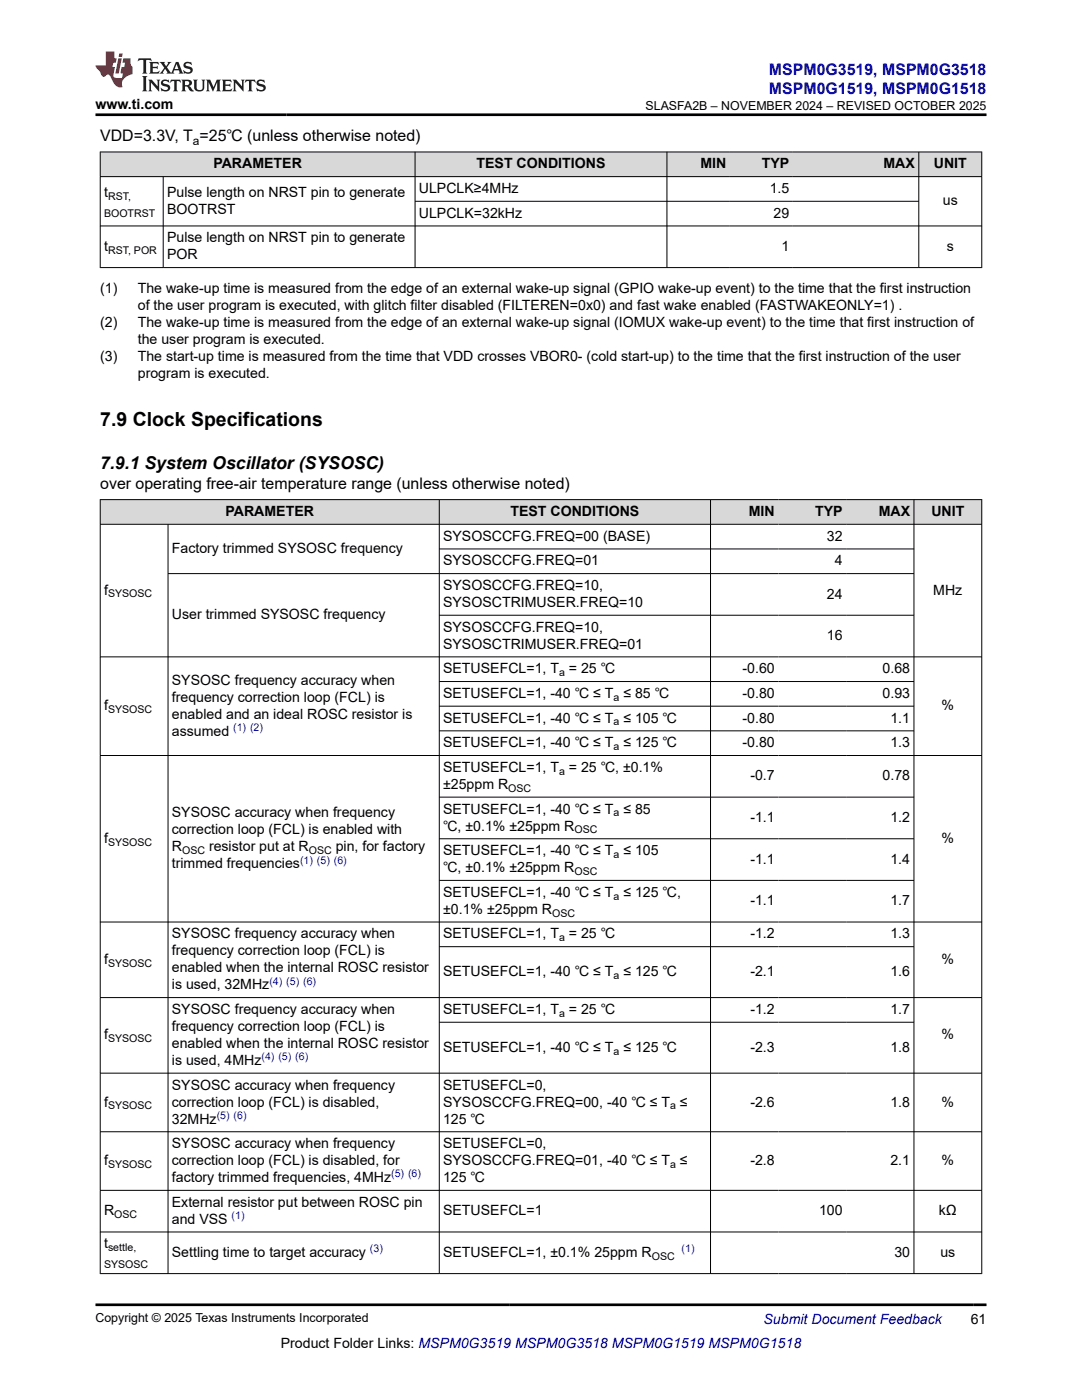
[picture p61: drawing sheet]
<svg xmlns="http://www.w3.org/2000/svg" width="216mm" height="279mm" viewBox="0 0 216 279" stroke-linecap="round" stroke-linejoin="round" font-family="sans-serif">
<defs><g id="words">
<text font-size="3.9" x="20" y="85.1">7.9 Clock Specifications</text>
<text font-size="3.5" x="20" y="93.7">7.9.1 System Oscillator (SYSOSC)</text>
<g font-size="3.2" fill="#00f">
<text x="153.4" y="14.9">MSPM0G3519, MSPM0G3518</text>
<text x="153.4" y="18.7">MSPM0G1519, MSPM0G1518</text>
</g>
<g font-size="3.2">
<text x="20" y="28.2">VDD=3.3V, T =25℃ (unless otherwise noted)</text>
<text x="20" y="97.6">over operating free-air temperature range (unless otherwise noted)</text>
</g>
<g font-size="2.8">
<text x="19" y="21.8">www.ti.com</text>
<text x="42.6" y="33.6">PARAMETER</text>
<text x="95.1" y="33.6">TEST CONDITIONS</text>
<text x="139.8" y="33.6">MIN</text>
<text x="152" y="33.6">TYP</text>
<text x="176.3" y="33.6">MAX</text>
<text x="186.3" y="33.6">UNIT</text>
<text x="20.8" y="39.3">t</text>
<text x="33.3" y="39.3">Pulse length on NRST pin to generate</text>
<text x="83.6" y="38.5">ULPCLK≥4MHz</text>
<text x="153.6" y="38.5">1.5</text>
<text x="188.1" y="41">us</text>
<text x="33.3" y="42.7">BOOTRST</text>
<text x="83.6" y="43.4">ULPCLK=32kHz</text>
<text x="154.4" y="43.4">29</text>
<text x="20.8" y="50.1">t</text>
<text x="33.3" y="48.4">Pulse length on NRST pin to generate</text>
<text x="33.3" y="51.8">POR</text>
<text x="155.9" y="50.1">1</text>
<text x="188.9" y="50.1">s</text>
<text x="20" y="58.6">(1)</text>
<text x="27.5" y="58.6">The wake-up time is measured from the edge of an external wake-up signal (GPIO wake-up event) to the time that the first instruction</text>
<text x="20" y="65.3">(2)</text>
<text x="27.5" y="61.9">of the user program is executed, with glitch filter disabled (FILTEREN=0x0) and fast wake enabled (FASTWAKEONLY=1) .</text>
<text x="27.5" y="65.3">The wake-up time is measured from the edge of an external wake-up signal (IOMUX wake-up event) to the time that first instruction of</text>
<text x="27.5" y="68.7">the user program is executed.</text>
<text x="20" y="72.1">(3)</text>
<text x="27.5" y="72.1">The start-up time is measured from the time that VDD crosses VBOR0- (cold start-up) to the time that the first instruction of the user</text>
<text x="27.5" y="75.5">program is executed.</text>
<text x="45" y="103">PARAMETER</text>
<text x="88.4" y="107.9">SYSOSCCFG.FREQ=00 (BASE)</text>
<text x="101.9" y="103">TEST CONDITIONS</text>
<text x="149.4" y="103">MIN</text>
<text x="162.6" y="103">TYP</text>
<text x="165" y="107.9">32</text>
<text x="175.3" y="103">MAX</text>
<text x="185.8" y="103">UNIT</text>
<text x="34.3" y="110.4">Factory trimmed SYSOSC frequency</text>
<text x="88.4" y="112.8">SYSOSCCFG.FREQ=01</text>
<text x="166.6" y="112.8">4</text>
<text x="20.8" y="118.7">f</text>
<text x="88.4" y="117.8">SYSOSCCFG.FREQ=10,</text>
<text x="165" y="119.4">24</text>
<text x="186.2" y="118.7">MHz</text>
<text x="34.3" y="123.6">User trimmed SYSOSC frequency</text>
<text x="88.4" y="121.1">SYSOSCTRIMUSER.FREQ=10</text>
<text x="88.4" y="126.1">SYSOSCCFG.FREQ=10,</text>
<text x="88.4" y="129.4">SYSOSCTRIMUSER.FREQ=01</text>
<text x="165" y="127.8">16</text>
<text x="34.3" y="136.7">SYSOSC frequency accuracy when</text>
<text x="88.4" y="134.4">SETUSEFCL=1, T = 25 ℃</text>
<text x="148.2" y="134.4">-0.60</text>
<text x="176.1" y="134.4">0.68</text>
<text x="20.8" y="141.7">f</text>
<text x="34.3" y="140.1">frequency correction loop (FCL) is</text>
<text x="34.3" y="143.4">enabled and an ideal ROSC resistor is</text>
<text x="88.4" y="139.3">SETUSEFCL=1, -40 ℃ ≤ T ≤ 85 ℃</text>
<text x="148.2" y="139.3">-0.80</text>
<text x="176.1" y="139.3">0.93</text>
<text x="187.9" y="141.7">%</text>
<text x="34.3" y="146.8">assumed</text>
<text x="88.4" y="144.2">SETUSEFCL=1, -40 ℃ ≤ T ≤ 105 ℃</text>
<text x="88.4" y="149.1">SETUSEFCL=1, -40 ℃ ≤ T ≤ 125 ℃</text>
<text x="148.2" y="144.2">-0.80</text>
<text x="148.2" y="149.1">-0.80</text>
<text x="177.7" y="144.2">1.1</text>
<text x="177.7" y="149.1">1.3</text>
<text x="88.4" y="154.1">SETUSEFCL=1, T = 25 ℃, ±0.1%</text>
<text x="149.7" y="155.7">-0.7</text>
<text x="176.1" y="155.7">0.78</text>
<text x="88.4" y="157.4">±25ppm R</text>
<text x="34.3" y="163.1">SYSOSC accuracy when frequency</text>
<text x="34.3" y="166.5">correction loop (FCL) is enabled with</text>
<text x="88.4" y="162.4">SETUSEFCL=1, -40 ℃ ≤ T ≤ 85</text>
<text x="88.4" y="165.7">℃, ±0.1% ±25ppm R</text>
<text x="149.7" y="164.1">-1.1</text>
<text x="177.7" y="164.1">1.2</text>
<text x="20.8" y="168.2">f</text>
<text x="34.3" y="173.3">trimmed frequencies</text>
<text x="34.3" y="169.9">R</text>
<text x="41.7" y="169.9">resistor put at R</text>
<text x="67" y="169.9">pin, for factory</text>
<text x="88.4" y="170.7">SETUSEFCL=1, -40 ℃ ≤ T ≤ 105</text>
<text x="149.7" y="172.4">-1.1</text>
<text x="177.7" y="172.4">1.4</text>
<text x="187.9" y="168.2">%</text>
<text x="88.4" y="179">SETUSEFCL=1, -40 ℃ ≤ T ≤ 125 ℃,</text>
<text x="88.4" y="174.1">℃, ±0.1% ±25ppm R</text>
<text x="88.4" y="182.4">±0.1% ±25ppm R</text>
<text x="149.7" y="180.7">-1.1</text>
<text x="177.7" y="180.7">1.7</text>
<text x="34.3" y="187.3">SYSOSC frequency accuracy when</text>
<text x="34.3" y="190.7">frequency correction loop (FCL) is</text>
<text x="88.4" y="187.3">SETUSEFCL=1, T = 25 ℃</text>
<text x="149.7" y="187.3">-1.2</text>
<text x="177.7" y="187.3">1.3</text>
<text x="20.8" y="192.4">f</text>
<text x="34.3" y="194.1">enabled when the internal ROSC resistor</text>
<text x="34.3" y="197.4">is used, 32MHz</text>
<text x="88.4" y="194.8">SETUSEFCL=1, -40 ℃ ≤ T ≤ 125 ℃</text>
<text x="149.7" y="194.8">-2.1</text>
<text x="177.7" y="194.8">1.6</text>
<text x="187.9" y="192.4">%</text>
<text x="34.3" y="202.4">SYSOSC frequency accuracy when</text>
<text x="88.4" y="202.4">SETUSEFCL=1, T = 25 ℃</text>
<text x="149.7" y="202.4">-1.2</text>
<text x="177.7" y="202.4">1.7</text>
<text x="20.8" y="207.4">f</text>
<text x="34.3" y="205.8">frequency correction loop (FCL) is</text>
<text x="34.3" y="209.1">enabled when the internal ROSC resistor</text>
<text x="88.4" y="209.9">SETUSEFCL=1, -40 ℃ ≤ T ≤ 125 ℃</text>
<text x="149.7" y="209.9">-2.3</text>
<text x="177.7" y="209.9">1.8</text>
<text x="187.9" y="207.4">%</text>
<text x="34.3" y="212.5">is used, 4MHz</text>
<text x="20.8" y="220.8">f</text>
<text x="34.3" y="217.4">SYSOSC accuracy when frequency</text>
<text x="34.3" y="220.8">correction loop (FCL) is disabled,</text>
<text x="88.4" y="217.4">SETUSEFCL=0,</text>
<text x="88.4" y="220.8">SYSOSCCFG.FREQ=00, -40 ℃ ≤ T ≤</text>
<text x="149.7" y="220.8">-2.6</text>
<text x="177.7" y="220.8">1.8</text>
<text x="187.9" y="220.8">%</text>
<text x="34.3" y="224.2">32MHz</text>
<text x="88.4" y="224.2">125 ℃</text>
<text x="20.8" y="232.5">f</text>
<text x="34.3" y="229.1">SYSOSC accuracy when frequency</text>
<text x="34.3" y="232.5">correction loop (FCL) is disabled, for</text>
<text x="88.4" y="229.1">SETUSEFCL=0,</text>
<text x="88.4" y="232.5">SYSOSCCFG.FREQ=01, -40 ℃ ≤ T ≤</text>
<text x="149.7" y="232.5">-2.8</text>
<text x="177.7" y="232.5">2.1</text>
<text x="187.9" y="232.5">%</text>
<text x="34.3" y="235.9">factory trimmed frequencies, 4MHz</text>
<text x="88.4" y="235.9">125 ℃</text>
<text x="20.8" y="242.5">R</text>
<text x="34.3" y="240.8">External resistor put between ROSC pin</text>
<text x="34.3" y="244.2">and VSS</text>
<text x="88.4" y="242.5">SETUSEFCL=1</text>
<text x="163.4" y="242.5">100</text>
<text x="187.3" y="242.5">kΩ</text>
<text x="20.8" y="249.1">t</text>
<text x="34.3" y="250.8">Settling time to target accuracy</text>
<text x="88.4" y="250.8">SETUSEFCL=1, ±0.1% 25ppm R</text>
<text x="178.5" y="250.8">30</text>
<text x="187.6" y="250.8">us</text>
<text x="56" y="269">Product Folder Links: MSPM0G3519 MSPM0G3518 MSPM0G1519 MSPM0G1518</text>
<text x="193.7" y="264.2">61</text>
</g>
<text font-size="2.8" fill="#00f" x="152.4" y="264.2">Submit Document Feedback</text>
<g font-size="2.5">
<text x="128.8" y="21.9">SLASFA2B – NOVEMBER 2024 – REVISED OCTOBER 2025</text>
<text x="19" y="263.9">Copyright © 2025 Texas Instruments Incorporated</text>
</g>
<text font-size="2.4" x="38.5" y="28.9">a</text>
<g font-size="2.1">
<text x="21.6" y="39.9">RST,</text>
<text x="20.8" y="43.2">BOOTRST</text>
<text x="21.6" y="50.6">RST, POR</text>
<text x="21.6" y="119.2">SYSOSC</text>
<text x="111.6" y="134.9">a</text>
<text x="21.6" y="142.3">SYSOSC</text>
<text x="122.4" y="139.9">a</text>
<text x="122.4" y="144.8">a</text>
<text x="122.4" y="149.7">a</text>
<text x="111.6" y="154.6">a</text>
<text x="101.4" y="158">OSC</text>
<text x="114.6" y="166.3">OSC</text>
<text x="122.4" y="162.9">a</text>
<text x="21.6" y="168.8">SYSOSC</text>
<text x="36.3" y="170.5">OSC</text>
<text x="61.6" y="170.5">OSC</text>
<text x="122.4" y="171.2">a</text>
<text x="114.6" y="174.6">OSC</text>
<text x="122.4" y="179.5">a</text>
<text x="110.2" y="182.9">OSC</text>
<text x="111.6" y="187.8">a</text>
<text x="21.6" y="192.9">SYSOSC</text>
<text x="122.4" y="195.4">a</text>
<text x="111.6" y="202.9">a</text>
<text x="21.6" y="208">SYSOSC</text>
<text x="122.4" y="210.5">a</text>
<text x="21.6" y="221.4">SYSOSC</text>
<text x="133.7" y="221.4">a</text>
<text x="21.6" y="233.1">SYSOSC</text>
<text x="133.7" y="233.1">a</text>
<text x="22.8" y="243.1">OSC</text>
<text x="21.6" y="249.7">settle,</text>
<text x="130" y="251.4">OSC</text>
<text x="20.8" y="253.1">SYSOSC</text>
</g>
<g font-size="2.1" fill="#00f">
<text x="46.5" y="145.9">(1) (2)</text>
<text x="59.9" y="172.3">(1) (5) (6)</text>
<text x="53.7" y="196.5">(4) (5) (6)</text>
<text x="52.2" y="211.6">(4) (5) (6)</text>
<text x="43.2" y="223.3">(5) (6)</text>
<text x="78.1" y="235">(5) (6)</text>
<text x="46.2" y="243.3">(1)</text>
<text x="73.8" y="249.9">(3)</text>
<text x="136" y="249.9">(1)</text>
</g>
</g></defs>
<g fill="#d8d8d8">
<path d="M20 30.3h175.9v5h-175.9z" fill-rule="evenodd"/>
<path d="M20.1 30.4h62.7v4.8h-62.7z" fill-rule="evenodd"/>
<path d="M82.9 30.4h50.1v4.8h-50.1z" fill-rule="evenodd"/>
<path d="M133.1 30.4h12.5v4.8h-12.5z" fill-rule="evenodd"/>
<path d="M145.6 30.4h12.6v4.8h-12.6z" fill-rule="evenodd"/>
<path d="M158.2 30.4h25.1v4.8h-25.1z" fill-rule="evenodd"/>
<path d="M183.4 30.4h12.4v4.8h-12.4z" fill-rule="evenodd"/>
</g>
<path d="M19.9 30.3h176.1M19.9 35.3h176.1M20 30.3v23.2M32.6 35.3v18.2M82.8 30.3v23.2M133.1 30.3v23.2M183.3 30.3v23.2M195.9 30.3v23.2M19.9 45.1h176.1M19.9 53.4h176.1M82.8 40.2h100.6" fill="none" stroke="#000" stroke-width=".2"/>
<g fill="#d8d8d8">
<path d="M20 99.7h175.9v4.9h-175.9z" fill-rule="evenodd"/>
<path d="M20.1 99.8h67.5v4.8h-67.5z" fill-rule="evenodd"/>
<path d="M87.7 99.8h54v4.8h-54z" fill-rule="evenodd"/>
<path d="M141.8 99.8h13.5v4.8h-13.5z" fill-rule="evenodd"/>
<path d="M155.3 99.8h13.5v4.8h-13.5z" fill-rule="evenodd"/>
<path d="M168.8 99.8h13.5v4.8h-13.5z" fill-rule="evenodd"/>
<path d="M182.4 99.8h13.4v4.8h-13.4z" fill-rule="evenodd"/>
</g>
<g fill="none" stroke="#000" stroke-width=".2">
<path d="M19.9 99.7h176.1M20 99.7v154.5M87.7 99.7v154.5M141.8 99.7v154.5M182.4 99.7v154.5M195.9 99.7v154.5M19.9 104.6h176.1M33.5 104.6v149.6M33.5 114.5h148.9M87.7 109.6h94.7M19.9 131.1h176.1M87.7 122.8h94.7"/>
<path d="M87.7 136h94.7M19.9 150.8h176.1M87.7 140.9h94.7M87.7 145.9h94.7M87.7 159.1h94.7M87.7 167.4h94.7M87.7 175.7h94.7M19.9 184h176.1M19.9 199.1h176.1M87.7 188.9h94.7M19.9 214.2h176.1M87.7 204h94.7"/>
<path d="M19.9 225.9h176.1M19.9 237.6h176.1M19.9 245.9h176.1M19.9 254.2h176.1"/>
</g>
<path d="M27.7 11.6l-.2 .6 .5-.2h.6v.1v2.2l-.2 .4h1l-.2-.4v-2.2v-.1h.5l.5 .2-.1-.6zM29.8 12.4l.2 .3v1.6l-.2 .4h1.9l.1-.6a1.08 1.08 0 0 1-1.3 .2v-.7h.6l.4 .2v-.7l-.4 .2h-.6v-.5l.2-.2a1 1 0 0 1 1 .3l-.1-.5zM31.8 12.4l1 1.1-1 1.2h.9l-.2-.2 .4-.8 .5 .8-.2 .2h1.6l-.2-.2 .1-.5h1l.1 .5-.1 .2h.9l-.2-.4-.8-1.9h-.5l-1 2.1-.8-1.1 .9-1h-.8l.2 .2-.5 .6-.3-.6 .1-.2zM35.2 12.8l.4 1h-.8zM36.8 12.5a.65 .65 0 0 0-.2 .7 .65 .65 0 0 0 .6 .5l.7 .1 .1 .3a.79 .79 0 0 1-.7 .4 .79 .79 0 0 1-.7-.5l.1 .7 .2-.1a.93 .93 0 0 0 1.1 0 .93 .93 0 0 0 .4-.9 1.46 1.46 0 0 0-1.2-.6l-.1-.3a1.09 1.09 0 0 1 1.2 .2l-.2-.6-.1 .1-.6-.2zM28.4 15.2l.2 .4v2.2l-.2 .4h1l-.2-.4v-2.2l.2-.4zM29.6 15.9l.2 .4v1.5l-.2 .4h.8l-.3-.4v-1.3l1.7 1.8v-2l.2-.4h-.8l.2 .2 .1 1.1-1.2-1.3zM32.3 16a.65 .65 0 0 0-.2 .8 .65 .65 0 0 0 .7 .4l.6 .2 .1 .2a.79 .79 0 0 1-.7 .4 .79 .79 0 0 1-.7-.5l.1 .7 .2-.1a.93 .93 0 0 0 1.1 .1 .93 .93 0 0 0 .4-1 1.46 1.46 0 0 0-1.2-.5l-.1-.4a1.09 1.09 0 0 1 1.2 .2l-.2-.6-.1 .1-.6-.1zM34.1 15.9l-.1 .6a.63 .63 0 0 1 .7-.3l.1 1.6-.3 .4h1l-.2-.4v-1.6a.66 .66 0 0 1 .8 .3l-.1-.6zM36.2 15.9l.2 .4v1.5l-.2 .4h.9l-.2-.2v-.7h.5l.1 .2a.79 .79 0 0 0 1.2 .6l-1-.9a.61 .61 0 0 0 .6-.6 .61 .61 0 0 0-.5-.7zM36.9 16.2h.2a.47 .47 0 0 1 .5 .1 .47 .47 0 0 1 .1 .5l-.2 .1-.6 .1zM38.5 15.9l.2 .2a2.27 2.27 0 0 0 .4 2 1.04 1.04 0 0 0 1.7-.7v-1.3l.2-.2h-.8l.2 .4v1.1a.6 .6 0 0 1-.6 .6 .6 .6 0 0 1-.6-.6v-1.1l.3-.4zM41.1 15.9l.2 .4v1.5l-.2 .4h.7l-.2-.4v-1.4l.9 1.9 .8-1.9v1.4l-.2 .4h1l-.3-.4v-1.5l.3-.4h-.8l-.7 1.5-.7-1.5zM44.3 15.9l.2 .4v1.5l-.2 .4h1.9l.1-.6a1.09 1.09 0 0 1-1.3 .2v-.7h.6l.4 .2v-.6l-.4 .2h-.6v-.6l.2-.1a1.01 1.01 0 0 1 1 .3l-.1-.6zM46.4 15.9l.3 .4v1.5l-.3 .4h.8l-.2-.4v-1.3l1.6 1.8v-2l.2-.4h-.7l.2 .2v1.1l-1.2-1.3zM49 15.9l-.1 .6a.63 .63 0 0 1 .8-.3v1.6l-.3 .4h1l-.2-.4v-1.6a.66 .66 0 0 1 .8 .3l-.1-.6zM51.4 16a.65 .65 0 0 0-.2 .8 .65 .65 0 0 0 .6 .4l.6 .2 .2 .2a.79 .79 0 0 1-.8 .4 .79 .79 0 0 1-.6-.5l.1 .7 .2-.1a.93 .93 0 0 0 1 .1 .93 .93 0 0 0 .5-1 1.46 1.46 0 0 0-1.3-.5l-.1-.4a1.09 1.09 0 0 1 1.3 .2l-.2-.6-.2 .1-.5-.1z" fill="#231f20"/>
<path d="M21.1 10.3v2.7h-2.1l.1 .4 .9 1a.95 .95 0 0 0 .9 .9 .59 .59 0 0 1 .6-.4 .59 .59 0 0 1 .5 .3l.4 .8a1.59 1.59 0 0 0 2.1 1.4 1.61 1.61 0 0 1 1-2.3l1-.3-.1-1.5a1.59 1.59 0 0 1-.4-1.7h-1.4l-.2 .9h.5l-.1 .9h-.5l-.2 .9v.3l.4 .1-.2 .9h-.6a.73 .73 0 0 1-1.1-.7l.3-1.5h-.5l.2-.9h.5l.2-.9h-.5v-1.3zM23.6 11.6l-.6 3.1h.7l.6-3.1zM23.8 10.7l-.1 .6h.7l.1-.6z" fill="#ed1c24"/>
<path d="M19 22.9h177.8M19 260.4h177.8" fill="none" stroke="#000" stroke-width=".53"/>
<use href="#words"/>
</svg>
